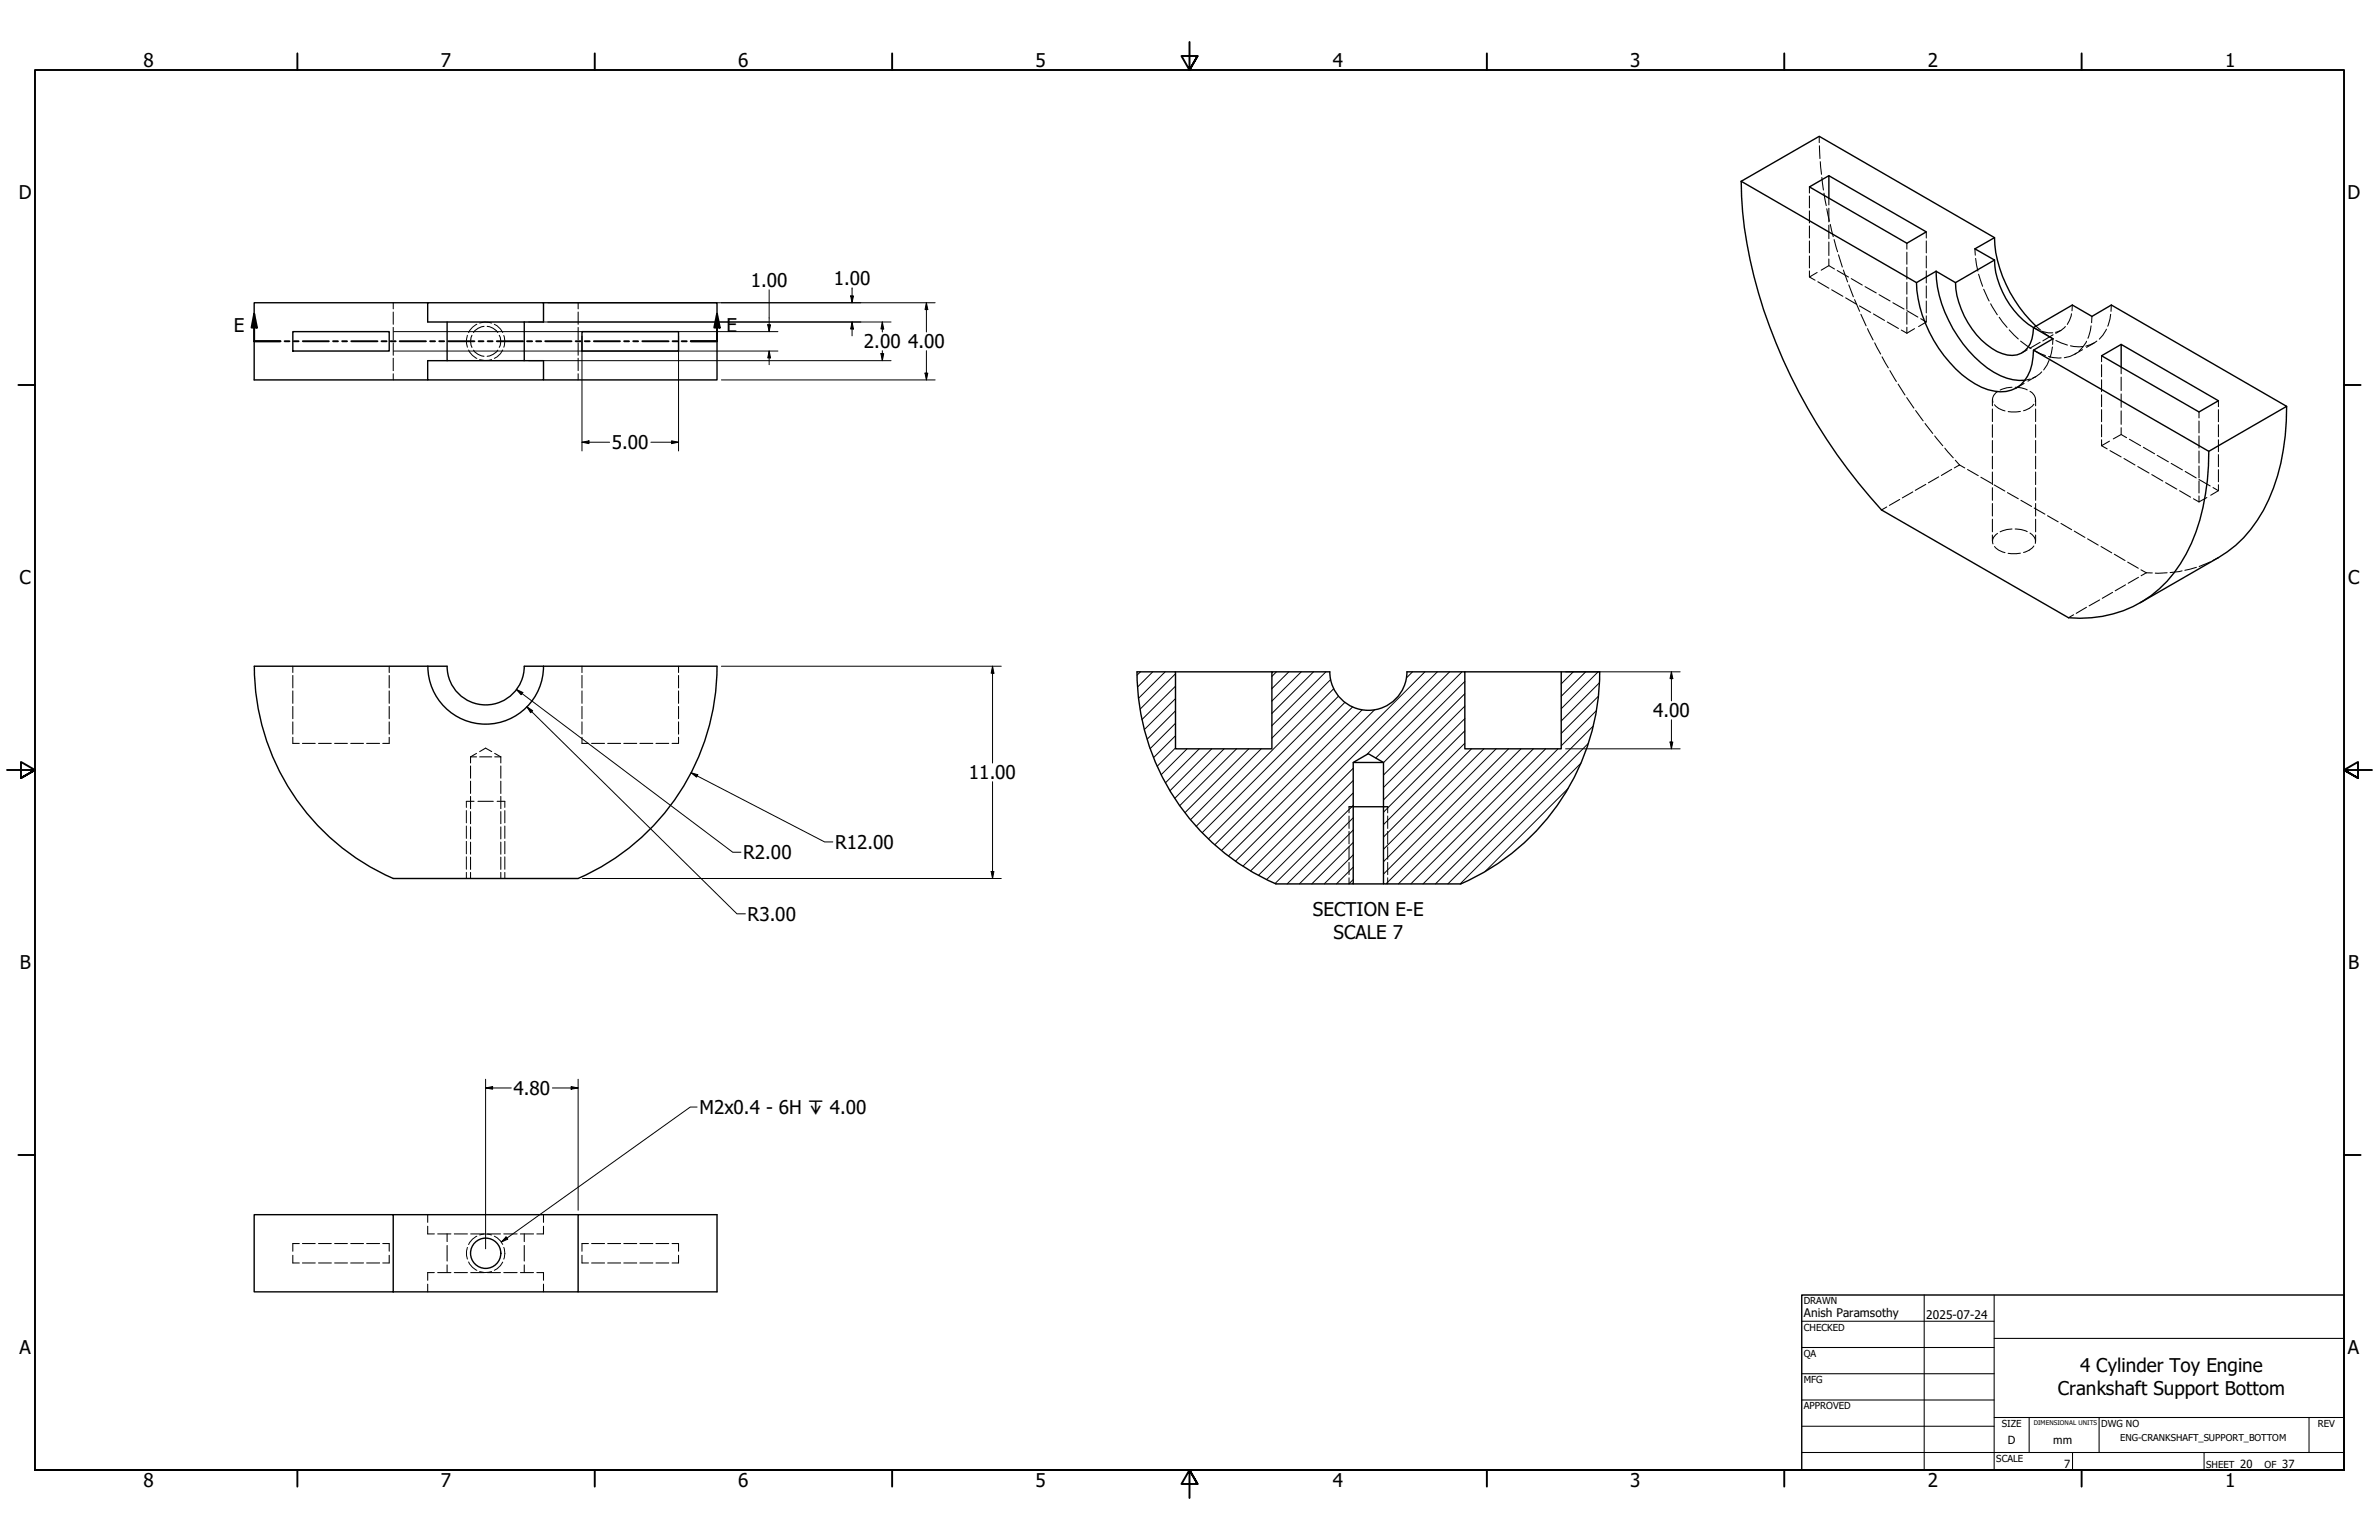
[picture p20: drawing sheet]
<svg xmlns="http://www.w3.org/2000/svg" width="864mm" height="559mm" viewBox="0 0 864 559" stroke-linecap="round" stroke-linejoin="round" font-family="sans-serif">
<defs><g id="words">
<g font-size="6.9">
<text x="52.1" y="24.4">8</text>
<text x="160" y="24.4">7</text>
<text x="268" y="24.4">6</text>
<text x="375.9" y="24.4">5</text>
<text x="483.9" y="24.4">4</text>
<text x="591.8" y="24.4">3</text>
<text x="699.8" y="24.4">2</text>
<text x="807.7" y="24.4">1</text>
<text x="6.9" y="72.3">D</text>
<text x="852.1" y="72.3">D</text>
<text x="272.5" y="104.2">1.00</text>
<text x="302.6" y="103.6">1.00</text>
<text x="84.9" y="120.3">E</text>
<text x="263.8" y="120.3">E</text>
<text x="313.6" y="126.4">2.00</text>
<text x="329.6" y="126.4">4.00</text>
<text x="222.1" y="163">5.00</text>
<text x="7.1" y="212">C</text>
<text x="852.4" y="212">C</text>
<text x="600.1" y="260.2">4.00</text>
<text x="351.7" y="282.8">11.00</text>
<text x="269.7" y="311.7">R2.00</text>
<text x="303.1" y="308">R12.00</text>
<text x="271.3" y="334.1">R3.00</text>
<text x="476.6" y="332.4">SECTION E-E</text>
<text x="484.1" y="340.6">SCALE 7</text>
<text x="7.2" y="351.7">B</text>
<text x="852.4" y="351.7">B</text>
<text x="186.4" y="397.3">4.80</text>
<text x="253.9" y="404.2">M2x0.4 - 6H ↧ 4.00</text>
<text x="7.1" y="491.4">A</text>
<text x="852.3" y="491.4">A</text>
<text x="755.1" y="497.8">4 Cylinder Toy Engine</text>
<text x="747" y="506">Crankshaft Support Bottom</text>
<text x="52.1" y="539.4">8</text>
<text x="160" y="539.4">7</text>
<text x="268" y="539.4">6</text>
<text x="375.9" y="539.4">5</text>
<text x="483.9" y="539.4">4</text>
<text x="591.8" y="539.4">3</text>
<text x="699.8" y="539.4">2</text>
<text x="807.7" y="539.4">1</text>
</g>
<g font-size="4.3">
<text x="654.8" y="477.8">Anish Paramsothy</text>
<text x="699.3" y="478.6">2025-07-24</text>
</g>
<g font-size="4.1">
<text x="728.9" y="524.1">D</text>
<text x="745.4" y="524.1">mm</text>
<text x="749.4" y="532.6">7</text>
<text x="813.2" y="532.6">20</text>
<text x="828.5" y="532.6">37</text>
</g>
<g font-size="3.5">
<text x="654.8" y="473.2">DRAWN</text>
<text x="654.8" y="482.8">CHECKED</text>
<text x="654.8" y="492.3">QA</text>
<text x="654.8" y="501.8">MFG</text>
<text x="654.8" y="511.4">APPROVED</text>
<text x="726.7" y="517.7">SIZE</text>
<text x="762.8" y="517.7">DWG NO</text>
<text x="841.4" y="517.7">REV</text>
<text x="724.7" y="530.4">SCALE</text>
<text x="800.9" y="532.6">SHEET</text>
<text x="822.1" y="532.6">OF</text>
</g>
<text font-size="3.4" x="769.7" y="522.7">ENG-CRANKSHAFT_SUPPORT_BOTTOM</text>
<text font-size="2.3" x="738.3" y="516.9">DIMENSIONAL UNITS</text>
</g></defs>
<!-- layer: Hatch (ANSI) -->
<g fill="none" stroke="#000" stroke-width=".36">
<path d="M414 243.8l-1.3 1.2M418.5 243.8l-5.6 5.5M423 243.8l-9.7 9.6M426.7 257.9l-10.3 10.3M426.7 253.5l-11.3 11.2M426.7 249l-12.2 12.1M426.7 244.5l-12.8 12.8M463.4 243.8l-1.7 1.6M467.9 243.8l-6.2 6.1M472.4 243.8l-10.7 10.6M476.8 243.8l-15.1 15.1M481.3 243.8l-19.6 19.5"/>
<path d="M483 246.6l-21.3 21.2M484.2 249.9l-50 49.9M485.9 252.6l-49.5 49.5M488.3 254.8l-49.6 49.6M491 256.5l-50 50M494.5 257.6l-51.1 51M499 257.6l-53 53M512.8 243.8l-2.3 2.2M517.3 243.8l-68.8 68.7M521.8 243.8l-70.6 70.5M526.2 243.8l-30 29.9M530.7 243.8l-31.3 31.2"/>
<path d="M531.7 256.2l-29.5 29.6M531.7 251.7l-29.5 29.5M531.7 247.3l-29.5 29.4M571.1 243.8l-4.4 4.4M575.6 243.8l-8.9 8.9M579.5 257.9l-12.8 12.7M580.1 243.8l-13.4 13.4M580.2 252.7l-13.5 13.4M580.6 247.8l-13.9 13.8M426.7 271.4l-6.6 6.7M426.7 267l-7.9 7.9M426.7 262.4l-9.2 9.3"/>
<path d="M430.9 271.7l-9.4 9.4M435.4 271.7l-12.3 12.3M439.9 271.7l-15.2 15.3M444.4 271.7l-17.9 18M448.9 271.7l-20.7 20.7M453.3 271.7l-23.2 23.2M457.8 271.7l-25.6 25.7M491.2 278.8l-37.2 37.2M531.7 269.7l-29.5 29.5M531.7 265.2l-29.5 29.5M531.7 260.7l-29.5 29.6M534.2 271.7l-32 32"/>
<path d="M538.7 271.7l-36.5 36.5M543.1 271.7l-40.9 41M547.6 271.7l-45.4 45.5M552.1 271.7l-49 49M556.6 271.7l-49 49M561.1 271.7l-49 49M565.6 271.7l-49 49M573.9 276.9l-43.9 43.8M576.5 269.8l-50.9 50.9M578.3 263.5l-57.2 57.2M491.2 296.7l-24 24M491.2 292.2l-28.3 28.4"/>
<path d="M491.2 287.7l-31.4 31.5M491.2 283.2l-34.4 34.4M569.3 286.1l-30.2 30.2M491.2 319.2l-1.6 1.5M491.2 314.6l-6.1 6.1M491.2 310.2l-10.5 10.5M491.2 305.7l-15 15M491.2 301.2l-19.5 19.5"/>
</g>
<!-- layer: Hidden (ANSI) -->
<g fill="none" stroke="#000" stroke-width=".38">
<path d="M660.4 49.5v2.3M660.5 52.9l.2 4.6M660.8 58.7l.4 4.5M656.8 67.8v2.2M656.8 71.1v4.3M656.8 76.5v4.4M661.4 64.4l.5 4.6M662.1 70.1l.8 4.5M663.1 75.8l1 4.5M663.9 71.9v2.5M663.9 75.6v4.9M656.8 98.3v2.2l2.8-1.6"/>
<path d="M656.8 82v4.4M656.8 87.4v4.4M656.8 92.9v4.3M663.9 94v2.4l2 1.2M663.9 81.7v4.9M663.9 87.8v4.9M663.9 96.4l-2.8 1.6M664.4 81.4l1.1 4.5M665.8 86.9l1.3 4.5M666.9 98.2l4.1 2.3M667.4 92.5l1.4 4.4M669.2 98l1.5 4.3"/>
<path d="M692.2 88.3v2.1M692.2 91.5v4.4M692.2 97v4.3M699.3 84.1v2.3M699.3 87.4v4.4M699.3 92.9v4.3M699.3 98.3v4.4M716.9 90.3l.1 2.3M717.2 93.8l.8 4.6M718.2 99.5l1.5 4.4M142.7 109.9v2.2M142.7 113.2v4.5"/>
<path d="M142.7 118.8v4.5M175.7 118.4a5.3 5.3 0 0 0-3.8 2.2M176.8 118.4a5.6 5.6 0 0 1 3.9 2.2M209.9 109.9v2.2M209.9 113.2v4.5M209.9 118.8v4.5M656.8 100.5l2.1 1.2M659.9 102.2l4 2.4M664.9 105.2l4.1 2.3M670 108.1l4 2.3M671.1 103.4l1.7 4.3M672 101.1l4 2.3"/>
<path d="M673.2 108.7l1.9 4.3M675 111l4.1 2.3M675.5 114l1.9 4.2M677 104l4.1 2.3M677.9 119.3l2.1 4.1M680.1 113.9l4 2.4M682.1 106.9l4 2.3M685.1 116.8l4.1 2.4M687.1 109.9l4.1 2.2M690.2 119.8l2 1.1M692.2 102.4v4.3M692.2 107.8v4.4"/>
<path d="M692.2 113.3v4.4M692.2 118.7v2.2M692.2 112.7l4 2.4M695 119.3l-2.8 1.6M697.2 115.6l2.1 1.2M699.3 114.6v2.2l-2.8 1.7M699.3 103.8v4.3M699.3 109.2v4.3M720.1 105l2 4.2M722.6 110.2l2.4 4M725.7 115.1l2.9 3.7M729.4 119.7l3.3 3.3"/>
<path d="M738.2 118.9l1.8 .9M739.1 118.4l1.7 1.4M748.2 119.9l-1.9 1.1M749.7 118.5a5.6 5.6 0 0 1-3.5 2.1M752 113.9l-.8 2.4-.8 1.4M752.3 110.7l-.1 2.1M759.1 118.2l-1.2 4.5M759.4 114.8l-.1 2.3M764.7 119.4l-1.4 2.3-1.2 1.4M766.2 114l-1.1 4.4M766.4 110.7l-.1 2.3M142.7 124.4v4.5"/>
<path d="M142.7 130v4.5M142.7 135.6v2.3M171.3 121.7a5 5 0 0 0 0 4.3M171.9 127.1a5.3 5.3 0 0 0 3.8 2.2M180.7 127.1a5.6 5.6 0 0 1-3.9 2.2M181.2 121.7a4.5 4.5 0 0 1 0 4.3M209.9 124.4v4.5M209.9 130v4.5M209.9 135.6v2.3M680.5 124.4l2.2 4.1M683.2 129.5l2.3 4M686.1 134.5l2.3 3.9"/>
<path d="M689 139.4l2.5 3.9M733.5 123.8l3.8 2.7M734.8 139.1l-2.8 1.7M735.9 126.9l-1.9 1.1M737 137.5l-1.9 .5M738.3 127.1l4.2 1.9M739 136.7l-2.8 1.6M740.6 124.2l-3.7 2.2M741 120.1l2.6 .7h1.6M741.2 134.9l-2.3 1.9-1 .4M741.6 120.5l3.8 2.5M743.6 129.3l1.6 .4 3 .2"/>
<path d="M743.8 130.7l-1.9 3.5M745 125.9l-.8 4M745.2 122.9l-.1 2.1M745.3 121.5l-3.7 2.2M746.3 123.6l4.2 1.6M751.6 125.5l3.3 .4 1.1-.2M753.7 128.1a8.7 8.7 0 0 1-4.3 1.7M756 126.9l-2.8 1.6M757.4 123.8l-1.3 2.1-1.5 1.5M760.2 124.5l-2.8 1.5M761.2 123.8l-2.4 1.3-1.6 .5M762.9 129.1v2.2"/>
<path d="M762.9 132.3v4.4M762.9 137.8v4.3M770 133.2v2.4M770 136.8v4.9M692.1 144.3l2.7 3.8M695.4 149l2.7 3.7M698.8 153.7l2.8 3.6M702.3 158.2l2.9 3.5M723.3 145v2.3M723.3 148.4v4.6M723.3 154.1v4.6M723.3 159.8v4.6"/>
<path d="M724 146.9a6.5 6.5 0 0 0 3.8 2.2M725.1 142.1a3.3 3.3 0 0 0-1.6 3.8M730.4 140.5l-1.9 .2-2.4 .8M731.5 140.5a9.3 9.3 0 0 1 4.4 1M733.4 149.3l-4.4 .1M736.9 142a3.4 3.4 0 0 1 1.9 3.7M738.3 146.7a6.6 6.6 0 0 1-3.7 2.3M738.9 145v2.3M738.9 148.4v4.6M738.9 154.1v4.6M738.9 159.8v4.6M762.9 159.6v2.1l2.8-1.6"/>
<path d="M762.9 143.3v4.3M762.9 148.7v4.3M762.9 154.1v4.4M770 155.2v2.5l2 1.1M770 142.9v4.9M770 149.1v4.9M770 157.7l-2.9 1.6M773 159.4l4 2.3M798.3 149.5v2.1M798.3 152.8v4.3M798.3 158.2v4.4M805.3 145.4v2.2"/>
<path d="M805.3 148.7v4.3M805.3 154.1v4.4M805.3 159.6v4.3M694.4 178.5l-3.8 2.2M699.1 175.8l-3.8 2.1M703.8 173l-3.8 2.2M706 162.6l3 3.5M708.5 170.3l-3.8 2.2M709.8 167l1.5 1.7M711.3 168.7l-1.9 1.1M711.3 168.7l1.9 1.1M714.2 170.4l3.9 2.2"/>
<path d="M719.1 173.2l3.8 2.2M723.3 165.5v4.6M723.3 171.3v4.5M723.3 177v4.5M723.9 176l3.9 2.2M728.7 178.8l4 2.2M738.9 165.5v4.6M738.9 171.3v4.5M738.9 177v4.5M762.9 161.7l2 1.2M765.9 163.5l4.1 2.3M771 166.4l4 2.3"/>
<path d="M776 169.3l4.1 2.3M778.1 162.3l4 2.4M781.1 172.2l4 2.4M783.1 165.2l4 2.4M786.1 175.1l4.1 2.4M788.2 168.1l4 2.4M791.2 178.1l4 2.3M793.2 171.1l4 2.3M798.3 163.6v4.4M798.3 169.1v4.3M798.3 174.5v4.4M798.3 180v2.1"/>
<path d="M798.3 174l4 2.3M803.3 176.9l2 1.2M805.3 175.9v2.2l-2.8 1.6M805.3 165v4.4M805.3 170.4v4.4M684.9 184l-1.9 1M689.6 181.2l-3.7 2.2M723.3 182.7v4.6M723.3 188.4v4.6M723.3 194.1v2.3M724 198.3a6.5 6.5 0 0 0 3.8 2.2M725.1 193.5a3.3 3.3 0 0 0-1.6 3.9"/>
<path d="M730.4 192l-1.9 .2-2.4 .8M731.5 192a9.3 9.3 0 0 1 4.4 .9M733.6 181.5l3.9 2.3M736.9 193.4a3.4 3.4 0 0 1 1.9 3.8M738.3 198.1a6.6 6.6 0 0 1-3.7 2.4M738.4 184.3l3.9 2.3M738.9 182.7v4.6M738.9 188.4v4.6M738.9 194.1v2.3M743.3 187.1l3.8 2.3M748.2 189.9l3.8 2.3M753 192.7l3.9 2.3"/>
<path d="M757.8 195.5l3.9 2.3M762.7 198.3l3.9 2.3M796.2 181l2.1 1.1M801.1 180.5l-2.8 1.6M733.4 200.7l-4.4 .1M762.2 217.7l-3.8 2.1M766.9 214.9l-3.8 2.2M767.5 201.1l3.9 2.3M771.6 212.2l-3.8 2.2M772.4 204l3.8 2.2M776.3 209.5l-3.8 2.1M777.2 206.8l1.9 1"/>
<path d="M779.1 207.8l-1.9 1.1M779.1 207.8l2.2 .1M786.7 207.8l-4.3 .2M792.1 207.1l-4.3 .7M797.3 205.9l-4.2 1M802.3 203.9l-4 1.6M805.2 202.4l-1.9 1M752.7 223.1l-1.8 1.1M757.4 220.3l-3.7 2.3M106.3 241.7v2.3M106.3 245.1v4.5M106.3 250.7v4.5"/>
<path d="M106.3 256.3v4.5M141.3 241.7v2.3M141.3 245.1v4.5M141.3 250.7v4.5M141.3 256.3v4.5M211.3 241.7v2.3M211.3 245.1v4.5M211.3 250.7v4.5M211.3 256.3v4.5M246.3 241.7v2.3M246.3 245.1v4.5M246.3 250.7v4.5"/>
<path d="M246.3 256.3v4.5M106.3 261.9v4.5M106.3 267.5v2.2h2.3M109.8 269.7h4.6M115.6 269.7h4.7M121.5 269.7h4.6M127.3 269.7h4.7M133.1 269.7h4.7M141.3 261.9v4.5M141.3 267.5v2.2h-2.4M170.8 274.6h2.2M170.8 274.6v2.3"/>
<path d="M170.8 277.9v4.5M173 273.4l-2.2 1.2M174.1 274.6h4.4M174.1 272.7l2.2-1.2 2.2 1.2M179.6 274.6h2.2M179.6 273.4l2.2 1.2M181.8 274.6v2.3M181.8 277.9v4.5M211.3 267.5v2.2h2.3M211.3 261.9v4.5M214.8 269.7h4.7M220.6 269.7h4.7"/>
<path d="M226.4 269.7h4.7M232.3 269.7h4.7M238.1 269.7h4.7M246.3 267.5v2.2h-2.3M246.3 261.9v4.5M169.3 290.8h2.8M170.8 283.5v4.4M170.8 289v4.4M170.8 294.5v4.4M173.5 290.8h5.6M180.5 290.8h2.8M181.8 283.5v4.4"/>
<path d="M181.8 289v4.4M181.8 294.5v4.4M170.8 300v4.4M170.8 305.6v4.3M170.8 311v4.5M170.8 316.5v2.3M181.8 300v4.4M181.8 305.6v4.3M181.8 311v4.5M181.8 316.5v2.3M106.3 455.5v2.8h2.3M108.6 451.2h-2.3v2.8"/>
<path d="M109.8 458.3h4.6M109.8 451.2h4.6M115.6 458.3h4.7M115.6 451.2h4.7M121.5 458.3h4.6M121.5 451.2h4.6M127.3 458.3h4.7M127.3 451.2h4.7M133.1 458.3h4.7M133.1 451.2h4.7M138.9 451.2h2.4v2.8M141.3 455.5v2.8h-2.4"/>
<path d="M155.3 444.9v2.8h2.4M155.3 440.8v2.7M158.9 447.7h4.8M162.3 447.7v2.8M162.3 451.9v5.7M162.3 459v2.8M164.9 447.7h4.8M170.9 447.7h4.8M176.9 447.7h4.8M182.9 447.7h4.8M188.9 447.7h4.8M190.3 447.7v2.8"/>
<path d="M190.3 451.9v5.7M190.3 459v2.8M197.3 444.9v2.8h-2.4M197.3 440.8v2.7M211.3 455.5v2.8h2.3M213.6 451.2h-2.3v2.8M214.8 458.3h4.7M214.8 451.2h4.7M220.6 458.3h4.7M220.6 451.2h4.7M226.4 458.3h4.7M226.4 451.2h4.7"/>
<path d="M232.3 458.3h4.7M232.3 451.2h4.7M238.1 458.3h4.7M238.1 451.2h4.7M244 451.2h2.3v2.8M246.3 455.5v2.8h-2.3M155.3 466v2.8M157.7 461.8h-2.4v2.8M158.9 461.8h4.8M164.9 461.8h4.8M170.9 461.8h4.8M176.9 461.8h4.8"/>
<path d="M182.9 461.8h4.8M188.9 461.8h4.8M194.9 461.8h2.4v2.8M197.3 466v2.8"/>
</g>
<!-- layer: Hidden Narrow (ANSI) -->
<g fill="none" stroke="#000" stroke-width=".36">
<path d="M173.1 117.7a6.1 6.1 0 0 0-3 3M174.1 117.2a6.1 6.1 0 0 1 4.3 0M179.5 117.7l2.2 1.7 .8 1.2M169.7 121.7l-.3 1.4 .3 2.9M170.1 127a6.1 6.1 0 0 0 3 3M174.1 130.5a7.3 7.3 0 0 0 4.3 0M182.5 127l-.8 1.3-2.2 1.7M182.9 121.7a6.1 6.1 0 0 1 0 4.3M169.3 290.8v2.2M169.3 294.1v4.5M169.3 299.7v4.5M183.3 290.8v2.2"/>
<path d="M183.3 294.1v4.5M183.3 299.7v4.5M489.7 292.7v2.3M489.7 296.1v4.5M503.7 292.7v2.3M503.7 296.1v4.5M169.3 305.3v4.5M169.3 310.9v4.5M169.3 316.5v2.3M183.3 305.3v4.5M183.3 310.9v4.5M183.3 316.5v2.3"/>
<path d="M489.7 301.7v4.5M489.7 307.3v4.5M489.7 312.9v4.5M489.7 318.5v2.2M503.7 301.7v4.5M503.7 307.3v4.5M503.7 312.9v4.5M503.7 318.5v2.2M169.7 452.6l-.3 1.4 .3 2.9M170.1 457.9a6.1 6.1 0 0 0 3 3M173.1 448.6a6.1 6.1 0 0 0-3 3M174.1 448.1a6.1 6.1 0 0 1 4.3 0"/>
<path d="M179.5 448.6l2.2 1.7 .8 1.2M182.5 458l-.8 1.2-2.2 1.7M182.9 452.6a6.1 6.1 0 0 1 0 4.3M174.1 461.4a6.1 6.1 0 0 0 4.3 0"/>
</g>
<!-- layer: Visible (ANSI) -->
<g fill="none" stroke="#000" stroke-width=".51">
<path d="M632.1 65.8l28.3-16.3 63.6 36.7M632.1 65.8a162.3 162.3 0 0 0 15.2 64.7 206.1 206.1 0 0 0 35.7 54.5l67.9 39.2a42.5 42.5 0 0 0 42.7-23.2 79.5 79.5 0 0 0 8.2-37.2M632.1 65.8l63.6 36.8M663.9 63.8l-7.1 4 35.4 20.5 7.1-4.2-35.4-20.3v8.1M702.8 98.4a46.6 46.6 0 0 0 21 36.7 18.8 18.8 0 0 0 11.3 2.9M702.8 98.4l7.1 4.2M702.8 98.4l-7.1 4.2M724 94.4a31 31 0 0 0 14.2 24.5 9.9 9.9 0 0 1-4.5 9.3 10.6 10.6 0 0 1-10.6-1.8 31.4 31.4 0 0 1-13.2-23.8M724 86.2a46.4 46.4 0 0 0 13 30l2.1 2.2M724 86.2l-7.1 4.1 7.1 4.1M724 94.4l-14.1 8.2M155.3 109.9h42v6.9h-42z"/>
<path d="M155.3 109.9h-63v28h63M162.3 116.8v14.1h28v-14.1M197.3 109.9h63v28h-63M695.7 102.6a46.9 46.9 0 0 0 21.2 36.7 16.4 16.4 0 0 0 13.3 2.2 12.6 12.6 0 0 0 7.8-11.8l.2-2.6M738.2 118.9l14.1-8.2 7.1 4.1 7-4.1 63.7 36.7-28.3 16.4-63.6-36.7 7-4.2zM106.3 120.3h35v7.1h-35zM162.3 130.9h-7v7h42v-7h-7M211.3 120.3h35v7.1h-35zM770 125l-7.1 4.1 35.4 20.4 7-4.1-35.3-20.4v8.2M830.1 147.4a74.9 74.9 0 0 1-10.6 41.3 41.3 41.3 0 0 1-14.3 13.7l-28.3 16.3M155.3 241.8a21 21 0 0 0 21 21 21 21 0 0 0 21-21M412.7 243.8h14v27.9h35v-27.9l21-.1a14 14 0 0 0 14 14 14 14 0 0 0 14-13.9h21v27.9h35v-27.9h14a84 84 0 0 1-50.4 76.9h-28.1v-44l-5.5-3.2-5.5 3.2v44h-28a84 84 0 0 1-50.5-76.9z"/>
<path d="M426.7 243.8h35M531.7 243.8h35M491.2 276.7h11M489.7 292.7h14M142.7 318.8a84.2 84.2 0 0 1-50.4-77.1l70 .1a14 14 0 0 0 14 14 14 14 0 0 0 14-14l70-.1a84 84 0 0 1-50.4 77.1M142.7 318.8h67.2M491.2 320.7h11M92.3 440.8h50.4v28h-50.4zM142.7 440.8h67.2M142.7 468.8h67.2v-28h50.4v28h-50.4"/>
<circle cx="176.3" cy="454.8" r="5.5"/>
</g>
<!-- layer: Section Line (ANSI) -->
<g fill="none" stroke="#000" stroke-width=".7">
<path d="M92.3 113.9l1 5h-2zM92.3 113.9v9.9h9.5M260.3 113.9l1 5h-2zM260.3 113.9v9.9h-9.5M103.3 123.8h1.8M106.6 123.8h1.8M109.9 123.8h9.5M120.9 123.8h1.8M124.2 123.8h1.8M127.5 123.8h9.5M138.5 123.8h1.8M141.8 123.8h1.8"/>
<path d="M145.1 123.8h9.5M156.1 123.8h1.8M159.4 123.8h1.8M162.8 123.8h9.4M173.7 123.8h1.8M177 123.8h1.8M180.3 123.8h9.6M191.3 123.8h1.9M194.6 123.8h1.9M197.9 123.8h9.6M209 123.8h1.8M212.3 123.8h1.8"/>
<path d="M215.6 123.8h9.4M226.6 123.8h1.7M229.9 123.8h1.7M233.2 123.8h9.5M244.2 123.8h1.8M247.5 123.8h1.8"/>
</g>
<path d="M92.3 113.9l1 5h-2zM260.3 113.9l1 5h-2z" fill="#000"/>
<!-- layer: Border (ANSI) -->
<g fill="none" stroke="#000" stroke-width=".7">
<path d="M107.9 19.4v6M215.9 19.4v6M323.8 19.4v6M431.8 15.2v10.2l-2.9-5.1h5.8l-2.9 5.1 2.9-5.1M539.8 19.4v6M647.7 19.4v6M755.6 19.4v6M6.7 139.7h6M850.9 139.7h6M2.5 279.4h10.2l-5.1-2.9v5.8l5.1-2.9-5.1 2.9M861.1 279.4h-10.2l5.1-2.9v5.8l-5.1-2.9 5.1 2.9M6.7 419.1h6"/>
<path d="M850.9 419.1h6M12.7 533.4v-508h838.2v508h-838.2h838.2M107.9 533.4v6M215.9 533.4v6M323.8 533.4v6M434.7 538.5l-2.9-5.1 2.9 5.1h-5.8l2.9-5.1v10.2M539.8 533.4v6M647.7 533.4v6M755.6 533.4v6"/>
</g>
<!-- layer: Title (ANSI) -->
<g fill="none" stroke="#000" stroke-width=".38">
<path d="M654 479.4h69.9M698.5 469.9v63.5M723.9 469.9v63.5M654 488.9h69.9M654 498.5h69.9M723.9 485.6h127M654 508h69.9M654 517.5h69.9M723.9 514.3h127M736.6 514.3v12.7M762 514.3v12.7M838.2 514.3v12.7"/>
<path d="M654 527h196.9M752.3 527v6.4M800.1 527v6.4"/>
</g>
<path d="M654 469.9h196.9v63.5h-196.9z" fill="none" stroke="#000" stroke-width=".51"/>
<!-- layer: Dimension (ANSI) -->
<g fill="none" stroke="#000" stroke-width=".36">
<path d="M191.9 116.8h131.6M198.9 109.9h140.6M278.7 117.9h1l-.5 2.4zM279.2 105.2v15.1M308.8 107.4h1l-.5 2.5zM309.3 116.8l.5 2.6h-1zM309.3 104.5v5.4M309.3 116.8v5.1M320.3 116.8l.5 2.6h-1zM320.3 116.8v3.7M336.3 109.9l.5 2.4h-1zM336.3 109.9v10.6"/>
<path d="M142.9 127.4h139.5M142.9 120.3h139.5M191.9 130.9h131.6M211.3 122v41.6M246.3 122v41.6M261.9 137.9h77.6M279.2 127.4l.5 2.5h-1zM279.2 127.4v4.9M319.8 128.3h1l-.5 2.6zM320.3 127.3v3.6M335.8 135.4h1l-.5 2.5zM336.3 127.3v10.6"/>
<path d="M243.8 160l2.5 .5-2.5 .5zM211.3 160.5l2.5-.5v1zM211.3 160.5h10M236.3 160.5h10M187.5 250.2l2.3 1.1-.6 .8zM187.5 250.2l78.5 59h3M191.3 256.5l2.1 1.4-.7 .7zM191.3 256.5l76.2 75.1h3.1M261.9 241.7h101.6M360.3 241.7l.5 2.6h-1zM360.3 241.7v35.2M568.3 243.8h41.6"/>
<path d="M606.7 243.8l.6 2.5h-1.1zM606.7 243.8v10.5M568.3 271.7h41.6M606.2 269.2h1.1l-.6 2.5zM606.7 261.2v10.5M250.9 280.4l2.4 .7-.4 .9zM250.9 280.4l48.4 25.1h3M360.3 283.7v35.1M211.5 318.8h152M359.8 316.2h1l-.5 2.6zM176.3 394.8l2.5-.5v.9zM176.3 394.8h9.3"/>
<path d="M176.3 391.6v61.5M200.5 394.8h9.4M207.3 394.3l2.6 .5-2.6 .4zM209.9 391.6v47.6"/>
</g>
<g fill="#000">
<path d="M278.7 117.9h1l-.5 2.4zM308.8 107.4h1l-.5 2.5zM309.3 116.8l.5 2.6h-1zM320.3 116.8l.5 2.6h-1zM336.3 109.9l.5 2.4h-1zM279.2 127.4l.5 2.5h-1zM319.8 128.3h1l-.5 2.6zM335.8 135.4h1l-.5 2.5zM211.3 160.5l2.5-.5v1zM243.8 160l2.5 .5-2.5 .5zM187.5 250.2l2.3 1.1-.6 .8zM191.3 256.5l2.1 1.4-.7 .7z"/>
<path d="M360.3 241.7l.5 2.6h-1zM606.7 243.8l.6 2.5h-1.1zM606.2 269.2h1.1l-.6 2.5zM250.9 280.4l2.4 .7-.4 .9zM359.8 316.2h1l-.5 2.6zM176.3 394.8l2.5-.5v.9zM207.3 394.3l2.6 .5-2.6 .4z"/>
</g>
<!-- layer: Symbol (ANSI) -->
<path d="M253 401.7h-2.4l-68.6 49M183.7 448.8l.6 .8-2.3 1.1z" fill="none" stroke="#000" stroke-width=".36"/>
<path d="M183.7 448.8l.6 .8-2.3 1.1z" fill="#000"/>
<use href="#words"/>
</svg>
